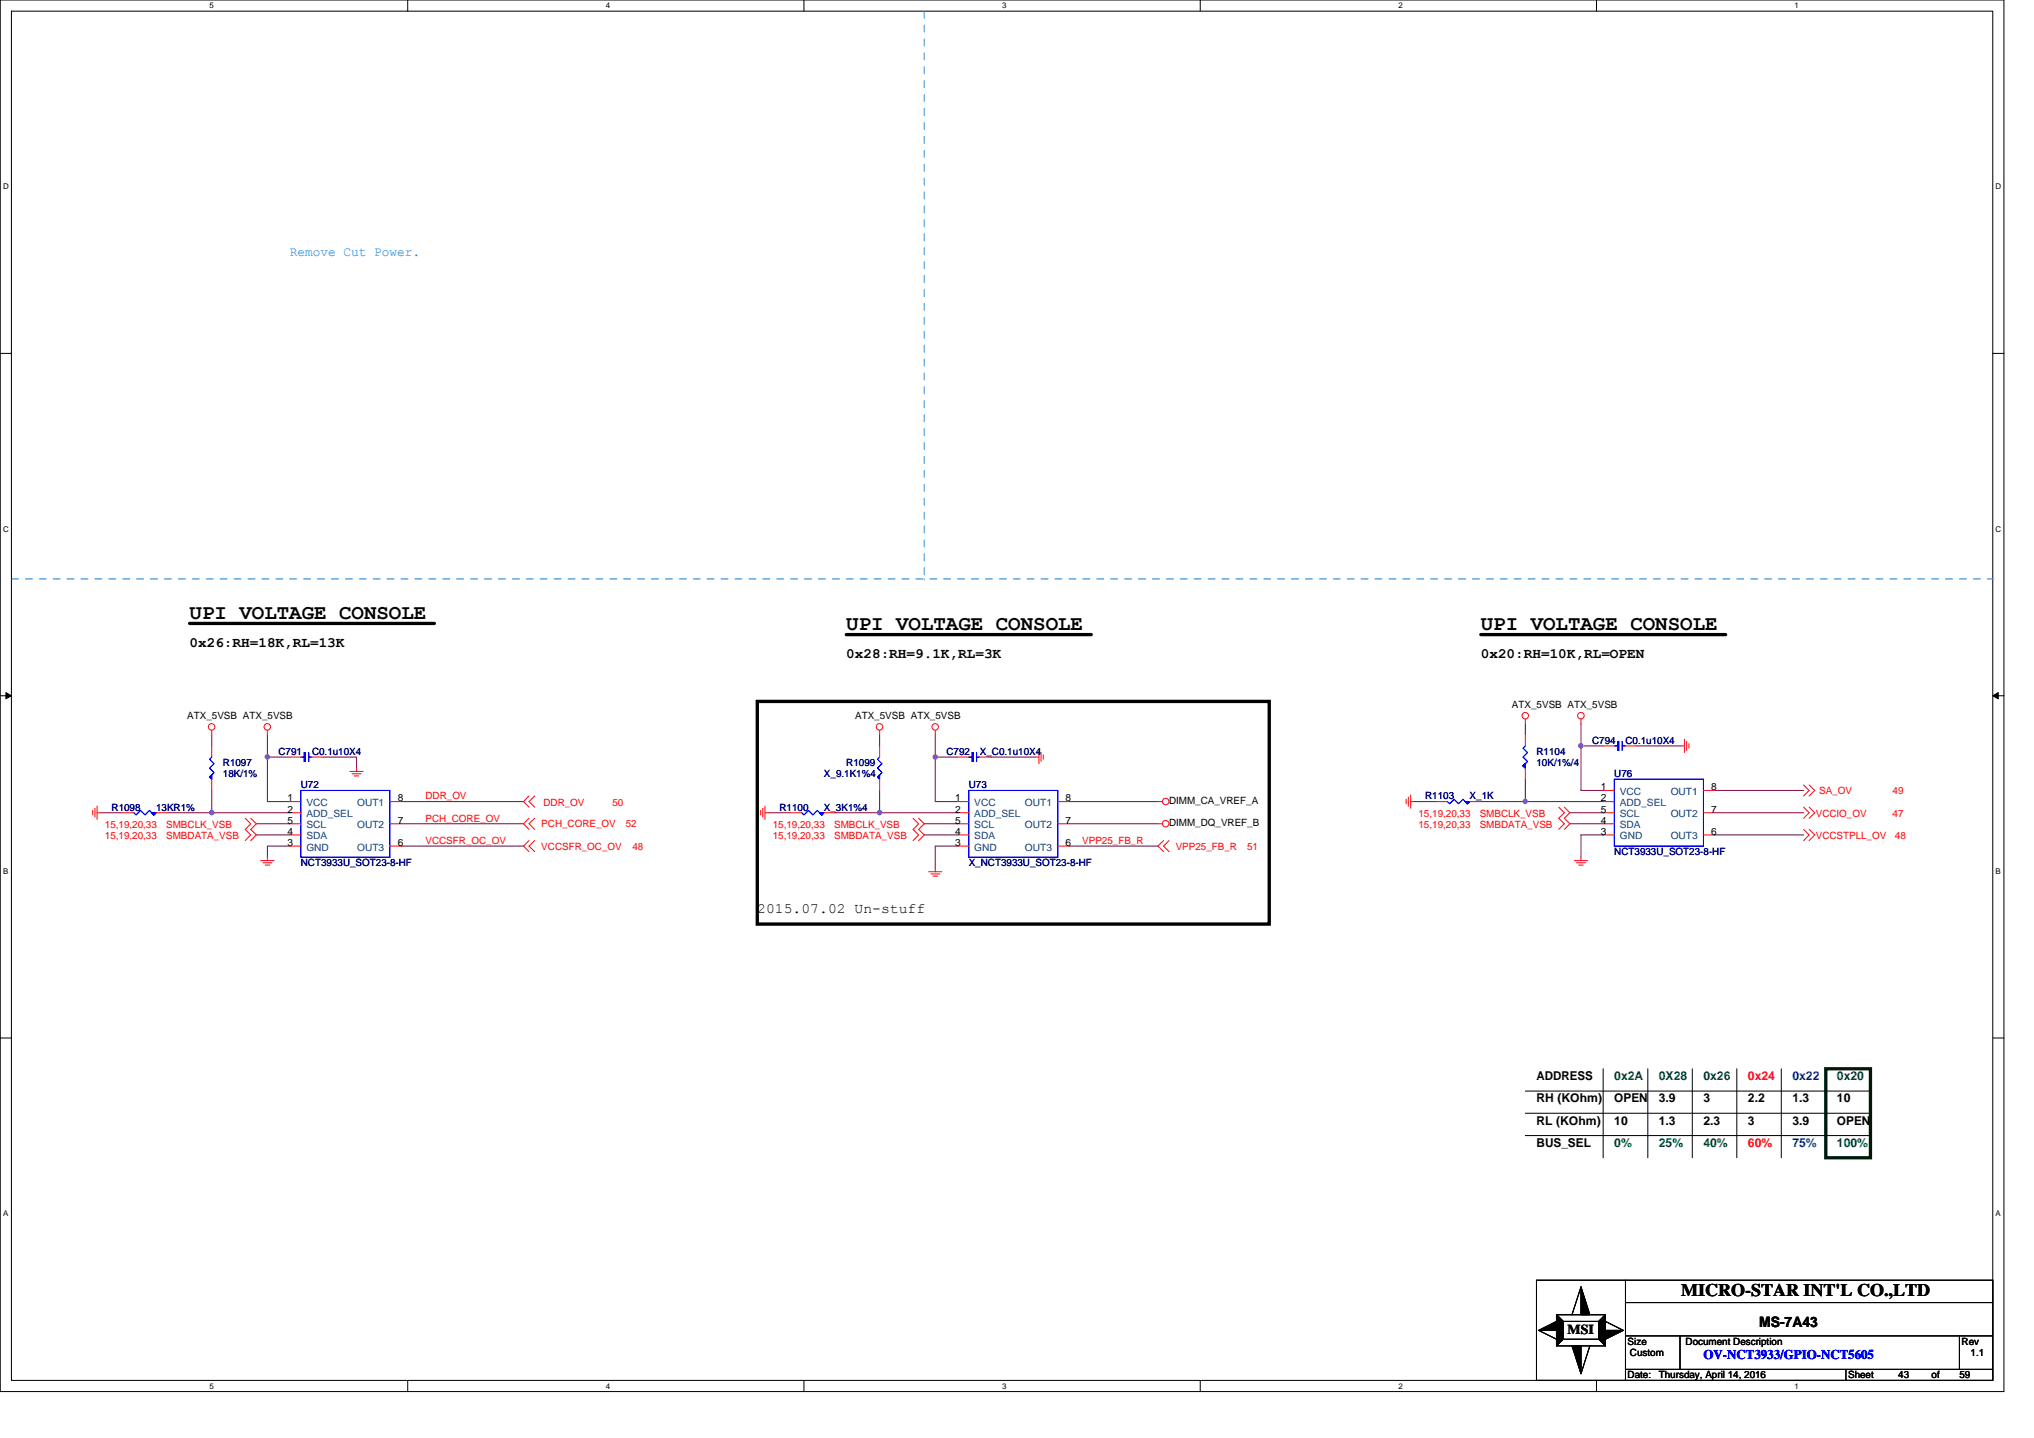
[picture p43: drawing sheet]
<svg xmlns="http://www.w3.org/2000/svg" width="297mm" height="210mm" viewBox="0 0 297 210" stroke-linecap="round" stroke-linejoin="round" font-family="sans-serif">
<defs><g id="words">
<g font-size="3.1">
<text x="27.7" y="90.4">UPI VOLTAGE CONSOLE</text>
<text x="123.6" y="92">UPI VOLTAGE CONSOLE</text>
<text x="216.3" y="92">UPI VOLTAGE CONSOLE</text>
</g>
<text font-size="2.6" x="245.5" y="189.3">MICRO-STAR INT'L CO.,LTD</text>
<g font-size="2.1">
<text x="27.7" y="94.4">0x26:RH=18K,RL=13K</text>
<text x="123.6" y="96.1">0x28:RH=9.1K,RL=3K</text>
<text x="216.3" y="96.1">0x20:RH=10K,RL=OPEN</text>
<text x="110.6" y="133.3">2015.07.02 Un-stuff</text>
<text x="256.9" y="193.8">MS-7A43</text>
</g>
<text font-size="2" x="228.9" y="194.8">MSI</text>
<text font-size="1.9" fill="#0080ff" x="42.3" y="37.3">Remove Cut Power.</text>
<text font-size="1.9" fill="#00f" x="248.8" y="198.5">OV-NCT3933/GPIO-NCT5605</text>
<g font-size="1.8">
<text x="224.4" y="161">RH (KOhm)</text>
<text x="224.4" y="157.7">ADDRESS</text>
<text x="235.8" y="161">OPEN</text>
<text x="242.2" y="161">3.9</text>
<text x="248.8" y="161">3</text>
<text x="255.3" y="161">2.2</text>
<text x="261.8" y="161">1.3</text>
<text x="268.3" y="161">10</text>
<text x="224.4" y="164.2">RL (KOhm)</text>
<text x="224.4" y="167.5">BUS_SEL</text>
<text x="235.7" y="164.2">10</text>
<text x="242.2" y="164.2">1.3</text>
<text x="248.8" y="164.2">2.3</text>
<text x="255.3" y="164.2">3</text>
<text x="261.8" y="164.2">3.9</text>
<text x="268.3" y="164.2">OPEN</text>
</g>
<g font-size="1.8" fill="#008000">
<text x="235.8" y="157.7">0x2A</text>
<text x="242.2" y="157.7">0X28</text>
<text x="248.8" y="157.7">0x26</text>
<text x="268.3" y="157.7">0x20</text>
<text x="235.8" y="167.5">0%</text>
<text x="242.2" y="167.5">25%</text>
<text x="248.8" y="167.5">40%</text>
<text x="268.3" y="167.5">100%</text>
</g>
<g font-size="1.8" fill="#f00">
<text x="255.3" y="157.7">0x24</text>
<text x="255.3" y="167.5">60%</text>
</g>
<g font-size="1.8" fill="#004080">
<text x="261.8" y="157.7">0x22</text>
<text x="261.8" y="167.5">75%</text>
</g>
<g font-size="1.5">
<text x="27.3" y="105">ATX_5VSB ATX_5VSB</text>
<text x="124.9" y="105">ATX_5VSB ATX_5VSB</text>
<text x="220.8" y="103.4">ATX_5VSB ATX_5VSB</text>
<text x="42" y="117">1</text>
<text x="42" y="118.7">2</text>
<text x="58.1" y="117">8</text>
<text x="139.5" y="117">1</text>
<text x="139.5" y="118.7">2</text>
<text x="155.6" y="117">8</text>
<text x="170.7" y="117.4">DIMM_CA_VREF_A</text>
<text x="233.8" y="115.4">1</text>
<text x="233.8" y="117">2</text>
<text x="233.8" y="118.7">5</text>
<text x="249.9" y="118.7">7</text>
<text x="249.9" y="115.4">8</text>
<text x="42" y="123.5">3</text>
<text x="42" y="121.9">4</text>
<text x="42" y="120.3">5</text>
<text x="58.1" y="123.5">6</text>
<text x="58.1" y="120.3">7</text>
<text x="139.5" y="123.5">3</text>
<text x="139.5" y="121.9">4</text>
<text x="139.5" y="120.3">5</text>
<text x="155.6" y="123.5">6</text>
<text x="155.6" y="120.3">7</text>
<text x="170.7" y="120.6">DIMM_DQ_VREF_B</text>
<text x="233.8" y="121.9">3</text>
<text x="233.8" y="120.3">4</text>
<text x="249.9" y="121.9">6</text>
<text x="237.7" y="196.4">Size</text>
<text x="246.2" y="196.4">Document Description</text>
<text x="286.5" y="196.4">Rev</text>
<text x="237.7" y="201.3">Date:</text>
<text x="238" y="198">Custom</text>
<text x="242.2" y="201.3">Thursday, April 14, 2016</text>
<text x="269.9" y="201.3">Sheet</text>
<text x="277.2" y="201.3">43</text>
<text x="282.1" y="201.3">of</text>
<text x="286.1" y="201.3">59</text>
<text x="287.8" y="198">1.1</text>
</g>
<g font-size="1.5" fill="#000080">
<text x="32.6" y="111.9">R1097</text>
<text x="32.6" y="113.5">18K/1%</text>
<text x="40.7" y="110.2">C791</text>
<text x="45.6" y="110.2">C0.1u10X4</text>
<text x="120.3" y="113.5">X_9.1K1%4</text>
<text x="123.6" y="111.9">R1099</text>
<text x="138.2" y="110.2">C792</text>
<text x="143.1" y="110.2">X_C0.1u10X4</text>
<text x="224.4" y="110.2">R1104</text>
<text x="224.4" y="111.9">10K/1%/4</text>
<text x="232.5" y="108.6">C794</text>
<text x="235.8" y="113.5">U76</text>
<text x="237.4" y="108.6">C0.1u10X4</text>
<text x="16.3" y="118.4">R1098</text>
<text x="22.8" y="118.4">13KR1%</text>
<text x="43.9" y="115.1">U72</text>
<text x="113.8" y="118.4">R1100</text>
<text x="120.3" y="118.4">X_3K1%4</text>
<text x="141.5" y="115.1">U73</text>
<text x="208.1" y="116.7">R1103</text>
<text x="214.6" y="116.7">X_1K</text>
<text x="235.8" y="124.9">NCT3933U_SOT23-8-HF</text>
<text x="43.9" y="126.5">NCT3933U_SOT23-8-HF</text>
<text x="141.5" y="126.5">X_NCT3933U_SOT23-8-HF</text>
</g>
<g font-size="1.5" fill="#004080">
<text x="44.7" y="117.7">VCC</text>
<text x="44.7" y="119.3">ADD_SEL</text>
<text x="52.2" y="117.7">OUT1</text>
<text x="142.3" y="117.7">VCC</text>
<text x="142.3" y="119.3">ADD_SEL</text>
<text x="149.7" y="117.7">OUT1</text>
<text x="236.6" y="116.1">VCC</text>
<text x="236.6" y="117.7">ADD_SEL</text>
<text x="236.6" y="119.3">SCL</text>
<text x="244" y="119.3">OUT2</text>
<text x="244" y="116.1">OUT1</text>
<text x="44.7" y="124.2">GND</text>
<text x="44.7" y="122.6">SDA</text>
<text x="44.7" y="120.9">SCL</text>
<text x="52.2" y="124.2">OUT3</text>
<text x="52.2" y="120.9">OUT2</text>
<text x="142.3" y="124.2">GND</text>
<text x="142.3" y="122.6">SDA</text>
<text x="142.3" y="120.9">SCL</text>
<text x="149.7" y="124.2">OUT3</text>
<text x="149.7" y="120.9">OUT2</text>
<text x="236.6" y="122.6">GND</text>
<text x="236.6" y="120.9">SDA</text>
<text x="244" y="122.6">OUT3</text>
</g>
<g font-size="1.5" fill="#f00">
<text x="62.1" y="116.7">DDR_OV</text>
<text x="62.1" y="120">PCH_CORE_OV</text>
<text x="79.4" y="117.7">DDR_OV</text>
<text x="89.4" y="117.7">50</text>
<text x="207.2" y="119.3">15,19,20,33</text>
<text x="216.1" y="119.3">SMBCLK_VSB</text>
<text x="265.2" y="119.3">VCCIO_OV</text>
<text x="265.7" y="115.9">SA_OV</text>
<text x="276.4" y="115.9">49</text>
<text x="276.4" y="119.3">47</text>
<text x="15.3" y="121">15,19,20,33</text>
<text x="15.3" y="122.6">15,19,20,33</text>
<text x="24.3" y="121">SMBCLK_VSB</text>
<text x="24.3" y="122.6">SMBDATA_VSB</text>
<text x="62.1" y="123.2">VCCSFR_OC_OV</text>
<text x="79.1" y="120.8">PCH_CORE_OV</text>
<text x="79.1" y="124.1">VCCSFR_OC_OV</text>
<text x="91.4" y="120.8">52</text>
<text x="92.4" y="124.1">48</text>
<text x="112.9" y="121">15,19,20,33</text>
<text x="112.9" y="122.6">15,19,20,33</text>
<text x="121.8" y="121">SMBCLK_VSB</text>
<text x="121.8" y="122.6">SMBDATA_VSB</text>
<text x="158" y="123.2">VPP25_FB_R</text>
<text x="171.7" y="124.1">VPP25_FB_R</text>
<text x="182.1" y="124.1">51</text>
<text x="207.2" y="121">15,19,20,33</text>
<text x="216.1" y="121">SMBDATA_VSB</text>
<text x="265.2" y="122.6">VCCSTPLL_OV</text>
<text x="276.7" y="122.6">48</text>
</g>
<g font-size="1.2">
<text x="30.6" y="1.2">5</text>
<text x="88.5" y="1.2">4</text>
<text x="146.3" y="1.2">3</text>
<text x="204.2" y="1.2">2</text>
<text x="262.1" y="1.2">1</text>
<text x=".5" y="27.6">D</text>
<text x="291.4" y="27.6">D</text>
<text x=".5" y="77.6">C</text>
<text x="291.4" y="77.6">C</text>
<text x=".5" y="127.6">B</text>
<text x="291.4" y="127.6">B</text>
<text x=".5" y="177.6">A</text>
<text x="291.4" y="177.6">A</text>
<text x="30.6" y="202.8">5</text>
<text x="88.5" y="202.8">4</text>
<text x="146.3" y="202.8">3</text>
<text x="204.2" y="202.8">2</text>
<text x="262.1" y="202.8">1</text>
</g>
</g></defs>
<path d="M0 0h292.6v203.2h-292.6zM1.7 1.6h289.3v200h-289.3z" fill="none" stroke="#000" stroke-width=".15"/>
<g fill="#fff">
<path d="M30.6 .2h.6v1.3h-.6z"/>
<path d="M30.6 201.8h.6v1.3h-.6z"/>
</g>
<path d="M59.5 0v1.6M59.5 201.6v1.6" fill="none" stroke="#000" stroke-width=".15"/>
<g fill="#fff">
<path d="M88.5 .2h.6v1.3h-.6z"/>
<path d="M88.5 201.8h.6v1.3h-.6z"/>
</g>
<path d="M117.4 0v1.6M117.4 201.6v1.6" fill="none" stroke="#000" stroke-width=".15"/>
<g fill="#fff">
<path d="M146.3 .2h.7v1.3h-.7z"/>
<path d="M146.3 201.8h.7v1.3h-.7z"/>
</g>
<path d="M175.3 0v1.6M175.3 201.6v1.6" fill="none" stroke="#000" stroke-width=".15"/>
<g fill="#fff">
<path d="M204.2 .2h.6v1.3h-.6z"/>
<path d="M204.2 201.8h.6v1.3h-.6z"/>
</g>
<path d="M233.1 0v1.6M233.1 201.6v1.6" fill="none" stroke="#000" stroke-width=".15"/>
<g fill="#fff">
<path d="M262.1 .2h.6v1.3h-.6z"/>
<path d="M262.1 201.8h.6v1.3h-.6z"/>
<path d="M.5 26.6h.8v1.3h-.8z"/>
<path d="M291.4 26.6h.9v1.3h-.9z"/>
<path d="M.5 76.6h.8v1.3h-.8z"/>
<path d="M291.4 76.6h.9v1.3h-.9z"/>
</g>
<path d="M0 51.6h1.7M291 51.6h1.6" fill="none" stroke="#000" stroke-width=".15"/>
<g fill="#fff">
<path d="M.5 126.6h.7v1.3h-.7z"/>
<path d="M291.4 126.6h.8v1.3h-.8z"/>
</g>
<path d="M0 101.6h1.7M291 101.6h1.6" fill="none" stroke="#000" stroke-width=".15"/>
<path d="M.9 101.1l.8 .5-.8 .4zM291 101.6l.8-.5v.9z" fill="#000" stroke="#000" stroke-width=".15"/>
<g fill="#fff">
<path d="M.5 176.6h.7v1.2h-.7z"/>
<path d="M291.4 176.6h.8v1.2h-.8z"/>
</g>
<g fill="none" stroke="#000" stroke-width=".15">
<path d="M0 151.6h1.7M222.8 159.3h50.4M234.1 156.1v13M240.6 156.1v13M247.1 156.1v13M253.6 156.1v13M260.1 156.1v13M266.6 156.1v13M291 151.6h1.6M222.8 162.6h50.4M222.8 165.8h50.4M224.4 186.9h66.6v14.7h-66.6z"/>
<path d="M224.7 194.3l2.6 1.3M227.3 192h7.2v4.5h-7.2zM227.3 192l1 1M228.3 193h5.2v2.6h-5.2zM228.3 195.6l-1 .9M230.9 187.9l-1.3 4.1M232.2 196.5l-1.3 4.1M233.5 195.6l1 .9M234.5 193l2.6 1.3M234.5 192l-1 1M237.4 190.2h53.6M237.4 186.9v14.7"/>
<path d="M237.4 200h53.6M237.4 195.1h53.6M245.3 195.1v4.9M269.6 200v1.6M286.1 195.1v4.9"/>
</g>
<g fill="none" stroke="#800040" stroke-width=".15">
<path d="M14.7 118.7h3.2M24.4 118.7h6.5M30.9 115.4v3.3M30.9 118.7h11.4M30.9 107.3v1.6M39 107.3v3.3M39 110.6v6.5h3.3M39 110.6h3.3M47.2 110.6h4.9v1.6M58.6 117.1h17.9M112.2 118.7h3.3M122 118.7h6.5"/>
<path d="M128.5 115.4v3.3M128.5 107.3v1.6M128.5 118.7h11.3M136.6 107.3v3.3M136.6 110.6v6.5h3.2M136.6 110.6h3.2M144.7 110.6h6.5M156.1 117.1h13M206.5 117.1h3.2M216.3 117.1h6.5M222.8 117.1h11.3M222.8 113.8v3.3"/>
<path d="M222.8 105.7v1.6M229.3 118.7h4.8M230.9 108.9h3.2M230.9 105.7v3.2M230.9 108.9v6.5h3.2M239 108.9h6.5M250.4 115.4h13M250.4 118.7h13M37.4 120.3h4.9M37.4 121.9h4.9M42.3 123.5h-3.3v1.7M58.6 123.5h17.9"/>
<path d="M58.6 120.3h17.9M135 121.9h4.8M135 120.3h4.8M139.8 123.5h-3.2v3.3M156.1 123.5h13M156.1 120.3h13M229.3 120.3h4.8M234.1 121.9h-3.2v3.3M250.4 121.9h13"/>
</g>
<g fill="#f0f" stroke="#f0f" stroke-width=".15">
<circle cx="30.9" cy="118.7" r=".32"/>
<circle cx="39" cy="110.5" r=".32"/>
<circle cx="128.5" cy="118.7" r=".32"/>
<circle cx="136.6" cy="110.5" r=".32"/>
<circle cx="222.7" cy="117" r=".32"/>
<circle cx="230.9" cy="108.9" r=".32"/>
</g>
<g fill="none" stroke="#f00" stroke-width=".15">
<path d="M13.5 118.3v.7M13.9 118v1.3M14.2 117.7v2M14.2 118.7h.5M17.9 118.7h1.7M22.8 118.7h1.6M30.9 106.6v.7M30.9 108.9v1.7M30.9 113.8v1.6M35.8 119.5l.8 .8-.8 .8 .8 .8-.8 .8M36.6 119.5l.8 .8-.8 .8 .8 .8-.8 .8M39 106.6v.7"/>
<path d="M42.3 117.1h1.6M42.3 110.6h1.6M42.3 118.7h1.6M45.6 110.6h1.6M51.1 112.6h1.9M51.4 113h1.3M51.7 113.3h.7M52.1 112.2v.4M56.9 117.1h1.7M77.3 116.2l-.8 .9 .8 .8M77.3 119.5l-.8 .8 .8 .8M78.1 116.2l-.8 .9 .8 .8"/>
<path d="M78.1 119.5l-.8 .8 .8 .8M111.1 118.3v.7M111.4 118v1.3M111.7 117.7v2M111.7 118.7h.5M115.5 118.7h1.6M120.3 118.7h1.7M128.5 106.6v.7M128.5 108.9v1.7M128.5 113.8v1.6M133.3 119.5l.9 .8-.9 .8 .9 .8-.9 .8M134.2 119.5l.8 .8-.8 .8 .8 .8-.8 .8"/>
<path d="M136.6 106.6v.7M139.8 117.1h1.7M139.8 110.6h1.7M139.8 118.7h1.7M143.1 110.6h1.6M151.2 110.6h.5M151.7 109.6v1.9M152 109.9v1.3M152.4 110.2v.7M154.5 117.1h1.6M169.1 117.1h.7M205.4 116.7v.7"/>
<path d="M205.7 116.4v1.3M206 116.1v1.9M206 117.1h.5M209.7 117.1h1.7M214.6 117.1h1.7M222.8 105v.7M222.8 107.3v1.6M222.8 112.2v1.6M227.6 117.9l.8 .8-.8 .8 .8 .8-.8 .8M228.4 117.9l.9 .8-.9 .8 .9 .8-.9 .8M230.9 105v.7M234.1 117.1h1.7"/>
<path d="M234.1 118.7h1.7M234.1 115.4h1.7M234.1 108.9h1.7M237.4 108.9h1.6M245.5 108.9h.5M246 108v1.9M246.3 108.3v1.3M246.7 108.6v.6M248.8 118.7h1.6M248.8 115.4h1.6M263.4 114.6l.8 .8-.8 .8M263.4 117.9l.8 .8-.8 .8"/>
<path d="M264.2 114.6l.8 .8-.8 .8M264.2 117.9l.8 .8-.8 .8M38.1 125.7h1.9M38.4 126h1.3M38.7 126.3h.7M39 125.2v.5M42.3 123.5h1.6M42.3 121.9h1.6M42.3 120.3h1.6M56.9 123.5h1.7M56.9 120.3h1.7M77.3 122.7l-.8 .8 .8 .9"/>
<path d="M78.1 122.7l-.8 .8 .8 .9M135.6 127.3h2M136 127.6h1.2M136.3 127.9h.6M136.6 126.8v.5M139.8 123.5h1.7M139.8 121.9h1.7M139.8 120.3h1.7M154.5 123.5h1.6M154.5 120.3h1.6M169.1 120.3h.7M169.9 122.7l-.8 .8 .8 .9"/>
<path d="M170.7 122.7l-.8 .8 .8 .9M229.9 125.7h2M230.2 126h1.3M230.5 126.3h.7M230.9 125.2v.5M234.1 121.9h1.7M234.1 120.3h1.7M248.8 121.9h1.6M263.4 121.1l.8 .8-.8 .8M264.2 121.1l.8 .8-.8 .8"/>
<circle cx="30.9" cy="106.1" r=".48"/>
<circle cx="39" cy="106.1" r=".48"/>
<circle cx="128.4" cy="106.1" r=".48"/>
<circle cx="136.6" cy="106.1" r=".48"/>
<circle cx="170.2" cy="117" r=".48"/>
<circle cx="222.7" cy="104.5" r=".48"/>
<circle cx="230.9" cy="104.5" r=".48"/>
<circle cx="170.2" cy="120.3" r=".48"/>
</g>
<g fill="#000" stroke="#000" stroke-width=".15">
<path d="M224.7 194.3l2.6-1.3v1.3zM230.9 187.9l1.3 4.1h-1.3zM234.5 194.3h2.6l-2.6 1.3zM229.6 196.5h1.3v4.1z"/>
<path d="M227.3 192l1 1v2.6l-1 .9z" fill-rule="evenodd"/>
<path d="M227.3 192l1 1v2.6l-1 .9z" fill-rule="evenodd"/>
<path d="M227.3 192l1 1v2.6l-1 .9z" fill-rule="evenodd"/>
<path d="M234.5 192v4.5l-1-.9v-2.6z" fill-rule="evenodd"/>
<path d="M234.5 192v4.5l-1-.9v-2.6z" fill-rule="evenodd"/>
<path d="M234.5 192v4.5l-1-.9v-2.6z" fill-rule="evenodd"/>
</g>
<path d="M27.7 91h35.7M123.6 92.7h35.8M216.3 92.7h35.7M110.6 102.4h74.8v32.5h-74.8z" fill="none" stroke="#000" stroke-width=".49"/>
<path d="M135 1.6v82.9M1.7 84.5h289.3M135 84.5h.1M291 84.5h.1" fill="none" stroke="#0080ff" stroke-width=".15" stroke-dasharray="1 1 1 1 1 1 1 1"/>
<path d="M266.6 156.1h6.6v13h-6.6z" fill="none" stroke="#004000" stroke-width=".49"/>
<g fill="none" stroke="#00f" stroke-width=".15">
<path d="M19.6 118.7l.3 .3 .6-.7 .7 .7 .6-.7 .7 .7 .3-.3M30.9 110.6l-.3 .3 .7 .6-.7 .7 .7 .6-.7 .7 .3 .3M43.9 110.6h.5M43.9 115.4h13v9.8h-13zM44.4 109.9h.2v1.3h-.2zM45.1 109.9v1.3M45.1 110.6h.5M117.1 118.7l.3 .3 .7-.7 .6 .7 .7-.7 .6 .7 .3-.3M128.5 110.6l-.4 .3 .7 .6-.7 .7 .7 .6-.7 .7 .4 .3M141.5 115.4h13v9.8h-13zM141.5 110.6h.5M142 109.9h.1v1.3h-.1z"/>
<path d="M142.6 109.9v1.3M142.6 110.6h.5M211.4 117.1l.3 .3 .6-.7 .7 .7 .7-.7 .6 .7 .3-.3M222.8 108.9l-.4 .3 .7 .7-.7 .7 .7 .6-.7 .6 .4 .4M235.8 113.8h13v9.7h-13zM235.8 108.9h.4M236.2 108.3h.2v1.3h-.2zM236.9 108.3v1.3M236.9 108.9h.5"/>
</g>
<g fill="#00f" stroke="#00f" stroke-width=".15">
<path d="M214 117.1h.6l-.3 .3z" fill-rule="evenodd"/>
<path d="M214 117.1h.6l-.3 .3z" fill-rule="evenodd"/>
<path d="M30.9 113.1v.7l-.3-.3z" fill-rule="evenodd"/>
<path d="M30.9 113.1v.7l-.3-.3z" fill-rule="evenodd"/>
<path d="M128.5 113.1v.7l-.4-.3z" fill-rule="evenodd"/>
<path d="M128.5 113.1v.7l-.4-.3z" fill-rule="evenodd"/>
<path d="M22.2 118.7h.6l-.3 .3z" fill-rule="evenodd"/>
<path d="M22.2 118.7h.6l-.3 .3z" fill-rule="evenodd"/>
<path d="M222.4 111.8l.4-.3v.7l-.4-.4 .4-.3z" fill-rule="evenodd"/>
<path d="M222.4 111.8l.4-.3v.7l-.4-.4 .4-.3z" fill-rule="evenodd"/>
<path d="M119.7 118.7h.6l-.3 .3z" fill-rule="evenodd"/>
<path d="M119.7 118.7h.6l-.3 .3z" fill-rule="evenodd"/>
</g>
<use href="#words"/>
</svg>
